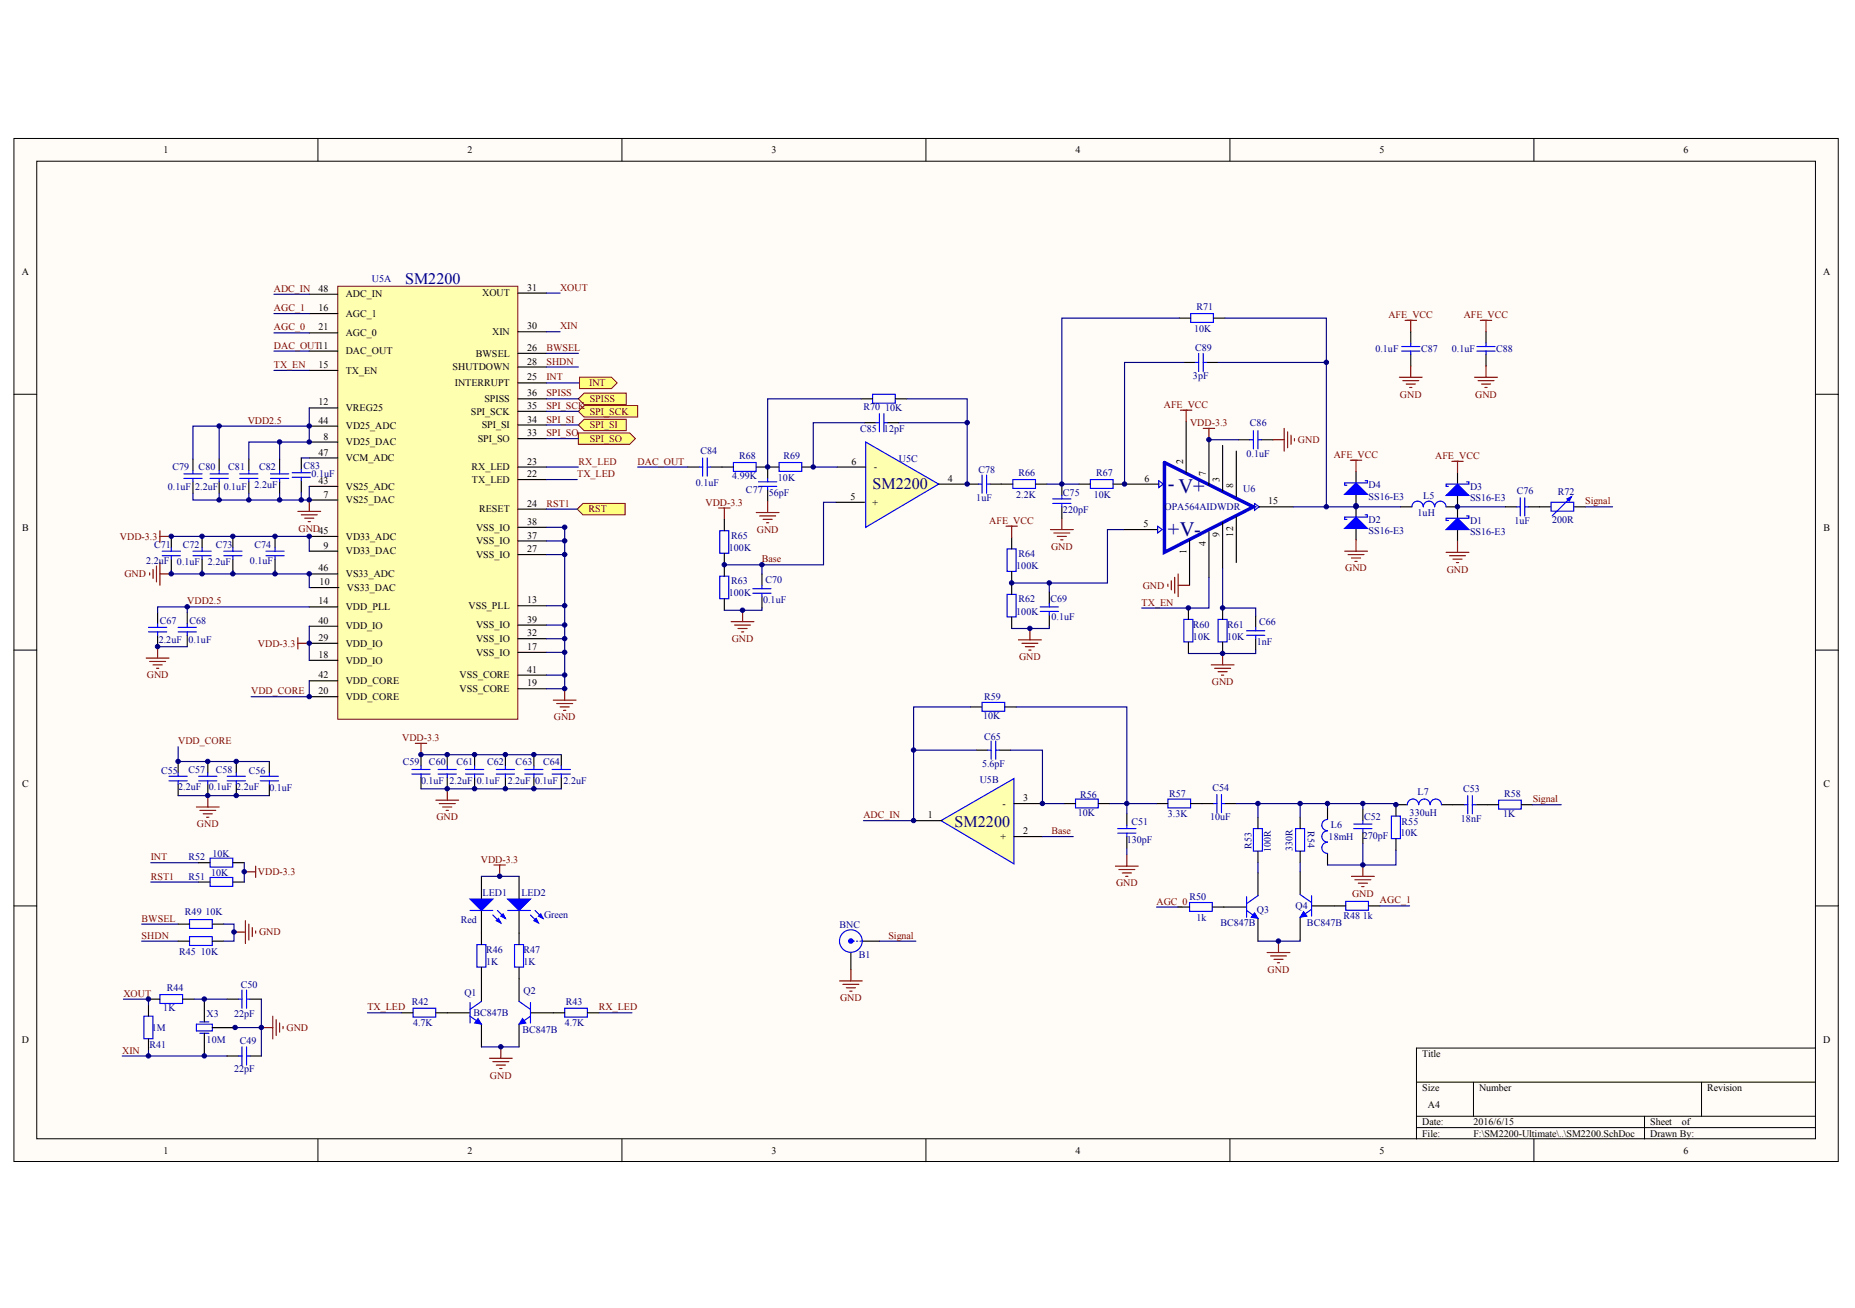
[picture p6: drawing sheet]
<svg xmlns="http://www.w3.org/2000/svg" width="287mm" height="202mm" viewBox="0 0 287 202" stroke-linecap="round" stroke-linejoin="round" font-family="sans-serif">
<defs><g id="words">
<g font-size="3.1" fill="#000080">
<text x="180.6" y="75.7">- V+</text>
<text x="180.6" y="82.9">+V-</text>
</g>
<g font-size="2.5" fill="#000080">
<text x="62.6" y="43.8">SM2200</text>
<text x="134.9" y="75.6">SM2200</text>
<text x="147.6" y="127.8">SM2200</text>
</g>
<g font-size="1.5">
<text x="25.3" y="23.7">1</text>
<text x="72.3" y="23.7">2</text>
<text x="119.3" y="23.7">3</text>
<text x="166.3" y="23.7">4</text>
<text x="213.3" y="23.7">5</text>
<text x="260.3" y="23.7">6</text>
<text x="3.4" y="42.5">A</text>
<text x="49.2" y="45.1">48</text>
<text x="53.5" y="46">ADC_IN</text>
<text x="74.5" y="45.8">XOUT</text>
<text x="81.5" y="44.9">31</text>
<text x="281.9" y="42.5">A</text>
<text x="49.2" y="48.1">16</text>
<text x="49.2" y="51.1">21</text>
<text x="53.5" y="49">AGC_1</text>
<text x="53.5" y="51.9">AGC_0</text>
<text x="76.1" y="51.8">XIN</text>
<text x="81.5" y="50.9">30</text>
<text x="49.2" y="56.9">15</text>
<text x="53.5" y="54.8">DAC_OUT</text>
<text x="53.5" y="57.7">TX_EN</text>
<text x="70" y="57.2">SHUTDOWN</text>
<text x="70.3" y="59.7">INTERRUPT</text>
<text x="73.6" y="55.1">BWSEL</text>
<text x="81.5" y="54.2">26</text>
<text x="81.5" y="56.3">28</text>
<text x="81.5" y="58.8">25</text>
<text x="49.2" y="62.7">12</text>
<text x="49.2" y="65.5">44</text>
<text x="53.5" y="63.5">VREG25</text>
<text x="72.8" y="64.1">SPI_SCK</text>
<text x="74.9" y="62.1">SPISS</text>
<text x="81.5" y="61.3">36</text>
<text x="81.5" y="63.2">35</text>
<text x="81.5" y="65.3">34</text>
<text x="49.2" y="70.4">47</text>
<text x="50" y="67.9">8</text>
<text x="53.5" y="68.8">VD25_DAC</text>
<text x="53.5" y="66.4">VD25_ADC</text>
<text x="53.5" y="71.3">VCM_ADC</text>
<text x="73.9" y="68.3">SPI_SO</text>
<text x="74.5" y="66.2">SPI_SI</text>
<text x="81.5" y="67.4">33</text>
<text x="81.5" y="71.8">23</text>
<text x="131.7" y="71.8">6</text>
<text x="182.9" y="71.7" transform="rotate(-90 182.9 71.7)">2</text>
<text x="49.2" y="74.8">43</text>
<text x="50" y="76.9">7</text>
<text x="53.5" y="75.7">VS25_ADC</text>
<text x="53.5" y="77.8">VS25_DAC</text>
<text x="72.9" y="72.7">RX_LED</text>
<text x="73" y="74.6">TX_LED</text>
<text x="81.5" y="73.7">22</text>
<text x="131.5" y="77.2">5</text>
<text x="135.1" y="72.7">-</text>
<text x="146.5" y="74.4">4</text>
<text x="177" y="74.4">6</text>
<text x="186.4" y="73.6" transform="rotate(-90 186.4 73.6)">7</text>
<text x="188.6" y="74.5" transform="rotate(-90 188.6 74.5)">3</text>
<text x="190.7" y="75.3" transform="rotate(-90 190.7 75.3)">8</text>
<text x="196.1" y="78">15</text>
<text x="3.4" y="82.1">B</text>
<text x="53.5" y="83.4">VD33_ADC</text>
<text x="73.6" y="82">VSS_IO</text>
<text x="74.1" y="79.2">RESET</text>
<text x="81.5" y="78.3">24</text>
<text x="81.5" y="81.1">38</text>
<text x="81.5" y="83.2">37</text>
<text x="134.9" y="78.1">+</text>
<text x="176.8" y="81.5">5</text>
<text x="188.6" y="83" transform="rotate(-90 188.6 83)">9</text>
<text x="190.7" y="82.9" transform="rotate(-90 190.7 82.9)">12</text>
<text x="282" y="82.1">B</text>
<text x="49.2" y="88.3">46</text>
<text x="50" y="84.8">9</text>
<text x="53.5" y="85.7">VD33_DAC</text>
<text x="53.5" y="89.2">VS33_ADC</text>
<text x="73.6" y="84.1">VSS_IO</text>
<text x="73.6" y="86.2">VSS_IO</text>
<text x="81.5" y="85.3">27</text>
<text x="183.4" y="85.6" transform="rotate(-90 183.4 85.6)">1</text>
<text x="186.4" y="84.4" transform="rotate(-90 186.4 84.4)">4</text>
<text x="49.2" y="93.4">14</text>
<text x="49.4" y="90.4">10</text>
<text x="53.5" y="94.3">VDD_PLL</text>
<text x="53.6" y="91.3">VS33_DAC</text>
<text x="72.4" y="94.1">VSS_PLL</text>
<text x="81.5" y="93.2">13</text>
<text x="49.2" y="96.4">40</text>
<text x="49.2" y="99">29</text>
<text x="49.2" y="101.7">18</text>
<text x="53.5" y="97.3">VDD_IO</text>
<text x="53.5" y="99.9">VDD_IO</text>
<text x="73.6" y="97.1">VSS_IO</text>
<text x="73.6" y="99.2">VSS_IO</text>
<text x="73.6" y="101.3">VSS_IO</text>
<text x="81.5" y="96.2">39</text>
<text x="81.5" y="98.3">32</text>
<text x="81.5" y="100.4">17</text>
<text x="49.2" y="104.8">42</text>
<text x="49.2" y="107.3">20</text>
<text x="53.5" y="102.5">VDD_IO</text>
<text x="53.5" y="105.7">VDD_CORE</text>
<text x="71.1" y="104.8">VSS_CORE</text>
<text x="71.1" y="106.9">VSS_CORE</text>
<text x="81.5" y="104">41</text>
<text x="81.5" y="106.1">19</text>
<text x="53.5" y="108.2">VDD_CORE</text>
<text x="3.4" y="121.6">C</text>
<text x="155" y="124.7">-</text>
<text x="158.2" y="123.8">3</text>
<text x="282" y="121.6">C</text>
<text x="143.5" y="126.4">1</text>
<text x="154.7" y="129.8">+</text>
<text x="158.2" y="128.9">2</text>
<text x="3.4" y="161.1">D</text>
<text x="281.9" y="161.1">D</text>
<text x="219.9" y="163.3">Title</text>
<text x="219.9" y="168.6">Size</text>
<text x="219.9" y="173.9">Date:</text>
<text x="220.8" y="171.3">A4</text>
<text x="227.8" y="173.9">2016/6/15</text>
<text x="228.7" y="168.6">Number</text>
<text x="255.1" y="173.9">Sheet</text>
<text x="260" y="173.9">of</text>
<text x="264" y="168.6">Revision</text>
<text x="25.3" y="178.3">1</text>
<text x="72.3" y="178.3">2</text>
<text x="119.3" y="178.3">3</text>
<text x="166.3" y="178.3">4</text>
<text x="213.3" y="178.3">5</text>
<text x="219.9" y="175.6">File:</text>
<text x="227.8" y="175.6">F:\SM2200-Ultimate\..\SM2200.SchDoc</text>
<text x="255.1" y="175.6">Drawn By:</text>
<text x="260.3" y="178.3">6</text>
</g>
<g font-size="1.5" fill="#800000">
<text x="42.4" y="45.1">ADC_IN</text>
<text x="86.6" y="44.9">XOUT</text>
<text x="42.4" y="48.1">AGC_1</text>
<text x="42.4" y="51.1">AGC_0</text>
<text x="42.4" y="53.9">DAC_OUT11</text>
<text x="86.6" y="50.9">XIN</text>
<text x="214.7" y="49.1">AFE_VCC</text>
<text x="226.3" y="49.1">AFE_VCC</text>
<text x="42.4" y="56.9">TX_EN</text>
<text x="84.5" y="54.2">BWSEL</text>
<text x="84.5" y="56.3">SHDN</text>
<text x="84.5" y="58.8">INT</text>
<text x="91.1" y="59.7">INT</text>
<text x="38.3" y="65.5">VDD2.5</text>
<text x="84.5" y="61.3">SPISS</text>
<text x="84.5" y="63.2">SPI_SCK</text>
<text x="84.5" y="65.3">SPI_SI</text>
<text x="91.2" y="62.1">SPISS</text>
<text x="91.2" y="64.1">SPI_SCK</text>
<text x="179.9" y="63">AFE_VCC</text>
<text x="184" y="65.8">VDD-3.3</text>
<text x="216.4" y="61.4">GND</text>
<text x="228.1" y="61.4">GND</text>
<text x="84.5" y="67.4">SPI_SO</text>
<text x="89.4" y="71.8">RX_LED</text>
<text x="91.2" y="66.2">SPI_SI</text>
<text x="91.2" y="68.3">SPI_SO</text>
<text x="98.6" y="71.8">DAC_OUT</text>
<text x="200.7" y="68.5">GND</text>
<text x="206.2" y="70.7">AFE_VCC</text>
<text x="221.9" y="70.9">AFE_VCC</text>
<text x="89.2" y="73.7">TX_LED</text>
<text x="245.1" y="78">Signal</text>
<text x="18.6" y="83.4">VDD-3.3</text>
<text x="46.1" y="82.2">GND45</text>
<text x="84.5" y="78.3">RST1</text>
<text x="91" y="79.2">RST</text>
<text x="109.1" y="78.1">VDD-3.3</text>
<text x="117" y="82.3">GND</text>
<text x="153" y="80.9">AFE_VCC</text>
<text x="19.2" y="89.2">GND</text>
<text x="117.8" y="86.9">Base</text>
<text x="162.5" y="85">GND</text>
<text x="208" y="88.3">GND</text>
<text x="223.7" y="88.5">GND</text>
<text x="29" y="93.4">VDD2.5</text>
<text x="176.5" y="93.6">TX_EN</text>
<text x="176.7" y="91">GND</text>
<text x="39.9" y="99.9">VDD-3.3</text>
<text x="113.1" y="99.2">GND</text>
<text x="22.7" y="104.8">GND</text>
<text x="38.8" y="107.3">VDD_CORE</text>
<text x="157.6" y="102">GND</text>
<text x="187.4" y="105.9">GND</text>
<text x="85.6" y="111.3">GND</text>
<text x="27.5" y="115">VDD_CORE</text>
<text x="62.2" y="114.5">VDD-3.3</text>
<text x="237" y="124">Signal</text>
<text x="30.5" y="127.9">GND</text>
<text x="67.5" y="126.8">GND</text>
<text x="133.5" y="126.4">ADC_IN</text>
<text x="162.6" y="128.9">Base</text>
<text x="23.3" y="132.9">INT</text>
<text x="23.3" y="135.9">RST1</text>
<text x="39.9" y="135.2">VDD-3.3</text>
<text x="74.3" y="133.3">VDD-3.3</text>
<text x="172.5" y="137">GND</text>
<text x="21.9" y="142.4">BWSEL</text>
<text x="178.8" y="139.8">AGC_0</text>
<text x="209" y="138.6">GND</text>
<text x="213.4" y="139.6">AGC_1</text>
<text x="21.9" y="145.1">SHDN</text>
<text x="40.1" y="144.5">GND</text>
<text x="137.4" y="145.1">Signal</text>
<text x="19.1" y="154">XOUT</text>
<text x="129.9" y="154.7">GND</text>
<text x="196" y="150.3">GND</text>
<text x="44.3" y="159.3">GND</text>
<text x="56.8" y="156.1">TX_LED</text>
<text x="92.6" y="156.1">RX_LED</text>
<text x="18.9" y="162.8">XIN</text>
<text x="75.8" y="166.7">GND</text>
</g>
<g font-size="1.5" fill="#000080">
<text x="57.5" y="43.5">U5A</text>
<text x="185" y="47.9">R71</text>
<text x="184.6" y="51.2">10K</text>
<text x="184.4" y="58.6">3pF</text>
<text x="184.8" y="54.2">C89</text>
<text x="212.7" y="54.4">0.1uF</text>
<text x="219.7" y="54.4">C87</text>
<text x="224.5" y="54.4">0.1uF</text>
<text x="231.3" y="54.4">C88</text>
<text x="133.5" y="63.4">R70</text>
<text x="136.8" y="63.5">10K</text>
<text x="193.3" y="65.8">C86</text>
<text x="108.3" y="70.2">C84</text>
<text x="114.3" y="70.9">R68</text>
<text x="121.2" y="70.9">R69</text>
<text x="133" y="66.7">C85</text>
<text x="136.7" y="66.7">12pF</text>
<text x="139" y="71.4">U5C</text>
<text x="192.7" y="70.6">0.1uF</text>
<text x="26" y="75.7">0.1uF 2.2uF 0.1uF</text>
<text x="26.7" y="72.7">C79</text>
<text x="30.7" y="72.7">C80</text>
<text x="35.3" y="72.7">C81</text>
<text x="39.4" y="75.5">2.2uF</text>
<text x="40.1" y="72.7">C82</text>
<text x="46.9" y="72.5">C83</text>
<text x="48.2" y="73.7">0.1uF</text>
<text x="107.6" y="75.1">0.1uF</text>
<text x="113.2" y="74.1">4.99K</text>
<text x="115.3" y="76.2">C77</text>
<text x="118.9" y="76.7">56pF</text>
<text x="120.3" y="74.3">10K</text>
<text x="151" y="77.4">1uF</text>
<text x="151.3" y="73">C78</text>
<text x="157.1" y="76.9">2.2K</text>
<text x="157.5" y="73.6">R66</text>
<text x="164.4" y="76.7">C75</text>
<text x="169.1" y="76.9">10K</text>
<text x="169.5" y="73.6">R67</text>
<text x="192.2" y="76">U6</text>
<text x="211.6" y="77.2">SS16-E3</text>
<text x="211.6" y="75.5">D4</text>
<text x="220.1" y="77.1">L5</text>
<text x="227.3" y="77.4">SS16-E3</text>
<text x="227.3" y="75.7">D3</text>
<text x="234.5" y="76.4">C76</text>
<text x="240.9" y="76.5">R72</text>
<text x="113" y="83.2">R65</text>
<text x="164.4" y="79.4">220pF</text>
<text x="180" y="78.8">OPA564AIDWDR</text>
<text x="211.6" y="82.5">SS16-E3</text>
<text x="211.6" y="80.8">D2</text>
<text x="219.2" y="79.7">1uH</text>
<text x="227.3" y="82.7">SS16-E3</text>
<text x="227.3" y="80.9">D1</text>
<text x="234.2" y="80.9">1uF</text>
<text x="240" y="80.8">200R</text>
<text x="22.6" y="87.1">2.2uF</text>
<text x="23.8" y="84.6">C71</text>
<text x="27.4" y="87.3">0.1uF</text>
<text x="28.2" y="84.6">C72</text>
<text x="32.1" y="87.3">2.2uF</text>
<text x="33.4" y="84.6">C73</text>
<text x="38.6" y="87.1">0.1uF</text>
<text x="39.4" y="84.6">C74</text>
<text x="112.7" y="85.2">100K</text>
<text x="157.1" y="88">100K</text>
<text x="157.5" y="86">R64</text>
<text x="112.7" y="92.2">100K</text>
<text x="113" y="90.2">R63</text>
<text x="118" y="93.2">0.1uF</text>
<text x="118.3" y="90.1">C70</text>
<text x="157.1" y="95">100K</text>
<text x="157.5" y="93.1">R62</text>
<text x="162.4" y="93.1">C69</text>
<text x="162.6" y="95.9">0.1uF</text>
<text x="24.5" y="99.4">2.2uF 0.1uF</text>
<text x="24.7" y="96.4">C67</text>
<text x="29.3" y="96.4">C68</text>
<text x="184.4" y="98.9">10K</text>
<text x="184.4" y="97.1">R60</text>
<text x="189.7" y="98.9">10K</text>
<text x="189.7" y="97.1">R61</text>
<text x="194.3" y="99.7">1nF</text>
<text x="194.7" y="96.6">C66</text>
<text x="152" y="111.2">10K</text>
<text x="152.2" y="108.2">R59</text>
<text x="24.9" y="119.6">C55</text>
<text x="29.1" y="119.4">C57</text>
<text x="33.4" y="119.4">C58</text>
<text x="38.5" y="119.6">C56</text>
<text x="62.3" y="118.2">C59</text>
<text x="66.3" y="118.2">C60</text>
<text x="70.6" y="118.2">C61</text>
<text x="75.3" y="118.2">C62</text>
<text x="79.7" y="118.2">C63</text>
<text x="84" y="118.2">C64</text>
<text x="151.8" y="118.5">5.6pF</text>
<text x="152.2" y="114.3">C65</text>
<text x="27.5" y="122.1">2.2uF</text>
<text x="32.3" y="122.1">0.1uF 2.2uF</text>
<text x="41.6" y="122.2">0.1uF</text>
<text x="65.1" y="121.2">0.1uF 2.2uF 0.1uF</text>
<text x="78.5" y="121.2">2.2uF 0.1uF 2.2uF</text>
<text x="151.5" y="121">U5B</text>
<text x="167" y="123.3">R56</text>
<text x="180.7" y="123.1">R57</text>
<text x="187.4" y="122.2">C54</text>
<text x="219.2" y="122.9">L7</text>
<text x="226.2" y="122.4">C53</text>
<text x="232.6" y="123.1">R58</text>
<text x="166.6" y="126.1">10K</text>
<text x="174.2" y="130.3">130pF</text>
<text x="174.9" y="127.5">C51</text>
<text x="180.6" y="126.3">3.3K</text>
<text x="187.1" y="126.8">10uF</text>
<text x="193.5" y="131.2" transform="rotate(-90 193.5 131.2)">R53</text>
<text x="196.5" y="131.7" transform="rotate(-90 196.5 131.7)">100R</text>
<text x="199.8" y="131.6" transform="rotate(-90 199.8 131.6)">330R</text>
<text x="202.2" y="128.4" transform="rotate(90 202.2 128.4)">R54</text>
<text x="205.4" y="129.8">18mH</text>
<text x="205.8" y="128">L6</text>
<text x="210.7" y="129.6">270pF</text>
<text x="210.9" y="126.8">C52</text>
<text x="216.5" y="129.3">10K</text>
<text x="216.7" y="127.5">R55</text>
<text x="217.9" y="126.1">330uH</text>
<text x="225.9" y="127">18nF</text>
<text x="232.4" y="126.3">1K</text>
<text x="29.1" y="132.9">R52</text>
<text x="29.1" y="135.9">R51</text>
<text x="32.7" y="135.4">10K</text>
<text x="32.8" y="132.4">10K</text>
<text x="28.6" y="141.4">R49</text>
<text x="31.8" y="141.4">10K</text>
<text x="71.3" y="142.6">Red</text>
<text x="74.6" y="138.4">LED1</text>
<text x="80.6" y="138.4">LED2</text>
<text x="84.1" y="141.9">Green</text>
<text x="129.8" y="143.5">BNC</text>
<text x="183.9" y="139.1">R50</text>
<text x="185" y="142.3">1k</text>
<text x="188.7" y="143.1">BC847B</text>
<text x="194.3" y="141">Q3</text>
<text x="200.3" y="140.5">Q4</text>
<text x="202.1" y="143.1">BC847B</text>
<text x="207.7" y="142.1">R48</text>
<text x="210.7" y="142.1">1k</text>
<text x="27.7" y="147.5">R45</text>
<text x="31.1" y="147.5">10K</text>
<text x="75.1" y="149.1">1K</text>
<text x="75.1" y="147.4">R46</text>
<text x="81" y="149.1">1K</text>
<text x="81" y="147.4">R47</text>
<text x="132.8" y="148.1">B1</text>
<text x="25.8" y="153.2">R44</text>
<text x="37.2" y="152.6">C50</text>
<text x="63.7" y="155.3">R42</text>
<text x="71.8" y="153.9">Q1</text>
<text x="81" y="153.7">Q2</text>
<text x="87.5" y="155.3">R43</text>
<text x="23.1" y="161.9">R41</text>
<text x="23.5" y="159.3">1M</text>
<text x="25.3" y="156.3">1K</text>
<text x="31.9" y="161.2">10M</text>
<text x="31.9" y="157.2">X3</text>
<text x="36.2" y="157.2">22pF</text>
<text x="37.1" y="161.4">C49</text>
<text x="63.9" y="158.6">4.7K</text>
<text x="73.2" y="157">BC847B</text>
<text x="80.8" y="159.7">BC847B</text>
<text x="87.3" y="158.6">4.7K</text>
<text x="36.2" y="165.6">22pF</text>
</g>
</g></defs>
<g fill="#fffcf8" stroke="#000" stroke-width=".15">
<path d="M2.2 21.4h282v158.1h-282z"/>
<path d="M5.7 24.9h275v151.1h-275z"/>
</g>
<g fill="none" stroke="#000" stroke-width=".15">
<path d="M49.2 21.4v3.5M96.2 21.4v3.5M143.2 21.4v3.5M190.2 21.4v3.5M237.2 21.4v3.5M2.2 60.9h3.5M280.7 60.9h3.5M2.2 100.5h3.5M280.7 100.5h3.5M2.2 140h3.5M280.7 140h3.5M49.2 176v3.5"/>
<path d="M96.2 176v3.5M143.2 176v3.5M190.2 176v3.5M219 167.2h61.7M219 172.5h61.7M219 174.3h61.7M227.8 167.2v5.3M237.2 176v3.5M254.3 172.5v3.5M263.1 167.2v5.3M280.7 162h-61.7v14"/>
</g>
<path d="M52.2 44.2h27.9v67h-27.9z" fill="#ffffb0" stroke="#800000" stroke-width=".15"/>
<g fill="none" stroke="#000" stroke-width=".18">
<path d="M47.8 45.5h4.4M47.8 48.5h4.4M47.8 51.4h4.4M47.8 54.3h4.4M47.8 57.2h4.4M80.1 45.3h4.4M80.1 51.3h4.4M80.1 54.6h4.4M80.1 56.7h4.4M80.1 59.2h4.4M47.8 63h4.4M47.8 68.3h4.4"/>
<path d="M47.8 65.9h4.4M47.8 70.8h4.4M47.8 75.2h4.4M47.8 77.3h4.4M80.1 61.6h4.4M80.1 63.6h4.4M80.1 65.7h4.4M80.1 67.8h4.4M80.1 72.2h4.4M80.1 74.1h4.4M80.1 78.7h4.4M47.8 82.9h4.4"/>
<path d="M47.8 85.2h4.4M47.8 88.7h4.4M47.8 96.8h4.4M47.8 99.4h4.4M47.8 93.8h4.4M48 90.8h4.4M80.1 81.5h4.4M80.1 83.6h4.4M80.1 85.7h4.4M80.1 93.6h4.4M80.1 96.6h4.4M80.1 98.7h4.4"/>
<path d="M47.8 102.1h4.4M47.8 105.2h4.4M47.8 107.7h4.4M80.1 100.8h4.4M80.1 104.3h4.4M80.1 106.4h4.4"/>
</g>
<path d="M84.5 45.3h2.1M84.5 51.3h2.1" fill="none" stroke="#000080" stroke-width=".18"/>
<g fill="#ffff80" stroke="#800000" stroke-width=".15">
<path d="M89.4 61.6l.9-.8h6.5v1.7h-6.5z" fill-rule="evenodd"/>
<path d="M89.4 63.6l.9-.9h8.3v1.7h-8.3z" fill-rule="evenodd"/>
<path d="M89.4 65.7l.9-.9h6.5v1.8h-6.5z" fill-rule="evenodd"/>
<path d="M89.4 66.9h8l.8 .9-.8 .9h-8z" fill-rule="evenodd"/>
</g>
<path d="M84.5 54.6h4.9M84.5 56.7h4.9M84.5 59.2h5.1M84.5 61.6h4.9M84.5 63.6h4.9M84.5 65.7h4.9M84.5 67.8h4.9M84.5 72.2h4.9M84.5 74.1h4.7" fill="none" stroke="#000080" stroke-width=".18"/>
<path d="M89.2 78.7l.9-.9h6.6v1.8h-6.6z" fill-rule="evenodd" fill="#ffff80" stroke="#800000" stroke-width=".15"/>
<g fill="none" stroke="#000080" stroke-width=".18">
<path d="M42.4 45.5h5.4M42.4 48.5h5.4M42.4 51.4h5.4M42.4 54.3h5.4M42.4 57.2h5.4M38.5 76.2v1.1M46.6 70.8h1.2M47.8 65.9h-18v5M84.5 78.7h4.7M24.4 99.9h4.6M42.5 88.2v.5M84.5 83.6h2.8"/>
<path d="M84.5 85.7h2.8M84.5 93.6h2.8M84.5 96.6h2.8M84.5 98.7h2.8M84.5 81.5h3M84.5 100.8h2.8M84.5 104.3h2.8"/>
</g>
<g fill="none" stroke="#800000" stroke-width=".18">
<path d="M46.1 79h3.5M46.6 79.6h2.5M47.8 77.3v1.7M23.1 88.5v.4M23.7 88v1.4M24.2 87.5v2.4M24.4 99.9v1.8M24.7 86.9v3.6M24.7 88.7h1.8M46.1 98.5v1.8M46.1 99.4h1.7M47.1 80.1h1.4"/>
<path d="M47.6 80.6h.4M22.6 101.7h3.5M23.1 102.2h2.5M23.7 102.8h1.4M24.2 103.3h.3M85.5 108.2h3.6M86.1 108.7h2.4M86.6 109.3h1.4M87.1 109.8h.4M87.3 106.4v1.8"/>
</g>
<g fill="none" stroke="#000" stroke-width=".18">
<path d="M29.8 70.9v1.8M29.8 74.5v1.7M33.9 70.9v1.8M33.9 74.5v1.7M38.5 70.9v1.8M38.5 74.5v1.7M43.2 70.9v1.8M43.2 74.5v1.7M46.6 70.8v1.7M46.6 74.3v1.7M24.4 94.7v1.7M24.4 98.2v1.7"/>
<path d="M29 94.7v1.7M29 98.2v1.7M36 82.9v1.8M36 86.4v1.8M42.5 82.9v1.8M42.5 86.4v1.8"/>
</g>
<g fill="none" stroke="#00f" stroke-width=".18">
<path d="M28.4 73.2h2.8M28.4 73.9h2.8M29.8 72.7v.5M29.8 73.9v.6M32.5 73.2h2.8M32.5 73.9h2.8M33.9 72.7v.5M33.9 73.9v.6M37.1 73.2h2.8M37.1 73.9h2.8M38.5 72.7v.5M38.5 73.9v.6"/>
<path d="M41.8 73.2h2.8M41.8 73.9h2.8M43.2 72.7v.5M43.2 73.9v.6M45.2 73.1h2.8M45.2 73.8h2.8M46.6 72.5v.6M46.6 73.8v.5M23 97h2.8M23 97.7h2.8M24.4 96.4v.6M24.4 97.7v.5"/>
<path d="M27.5 97h2.9M27.5 97.7h2.9M29 96.4v.6M29 97.7v.5M34.6 85.2h2.8M34.6 85.9h2.8M36 84.7v.5M36 85.9v.5M41.1 85.2h2.8M41.1 85.9h2.8M42.5 84.7v.5M42.5 85.9v.5"/>
</g>
<path d="M89.6 58.3h4.9l.9 .9-.9 .9h-4.9z" fill-rule="evenodd" fill="#ffff80" stroke="#800000" stroke-width=".15"/>
<g fill="none" stroke="#000" stroke-width=".18">
<path d="M149.5 74.8h1.8M153.1 74.8h1.7M166.8 74.8h1.8M172.1 74.8h7.1M183.4 65.2v7.9M186.9 68v7M189 68.8v7.1M191.1 69.7v7M191.1 79.9v7M191.5 68h1.8M194.7 78.3h5.3M195 68h1.8"/>
<path d="M26.5 82.9v1.8M26.5 86.4v1.8M31.2 82.9v1.8M31.2 86.4v1.8M173.7 81.8h5.3M183.9 83.4v7.1M186.9 82.2v7M189 80.8v7M27.5 117.7v1.7M32.1 117.7v1.7M36.5 117.7v1.7M41.6 117.7v1.7"/>
<path d="M65.1 116.6v1.8M69.1 116.6v1.8M73.4 116.6v1.8M78.1 116.6v1.8M82.5 116.6v1.8M86.8 116.6v1.8M27.5 121.2v1.8M30.7 133.3h1.8M30.7 136.3h1.8M32.1 121.2v1.8M36 133.3h1.8M36 136.3h1.8"/>
<path d="M36.5 121.2v1.8M41.6 121.2v1.8M65.1 120.1v1.8M69.1 120.1v1.8M73.4 120.1v1.8M74.4 135.4v3.5M78.1 120.1v1.8M80.3 135.4v3.5M82.5 120.1v1.8M86.8 120.1v1.8M23 154.4h1.7M23 155.3v1.7"/>
<path d="M27.5 142.8h1.8M27.5 145.5h1.8M28.2 154.4h1.8M31.6 154.4v3.5M31.6 159.7v3.5M32.8 142.8h1.8M32.8 145.5h1.8M32.8 158.8h3.6M35.1 154.4h1.8M38.6 154.4h1.8M62.1 156.5h1.8M67.4 156.5h5.3"/>
<path d="M74.4 140.7v5.3M74.4 149.5v5.3M74.4 158.3v3.5M80.3 140.7v5.3M80.3 149.5v5.3M80.3 158.3v3.5M82 156.5h5.3M90.8 156.5h1.8M23 160.6v1.7M35.1 163.2h1.8M38.6 163.2h1.8"/>
</g>
<g fill="none" stroke="#00f" stroke-width=".18">
<path d="M151.3 74.8h.5M151.8 73.4v2.8M152.5 73.4v2.8M152.5 74.8h.6M168.6 74.1h3.5v1.4h-3.5zM193.3 68h.5M193.8 66.6v2.8M194.5 66.6v2.8M194.5 68h.5M25.1 85.2h2.8M25.1 85.9h2.8M26.5 84.7v.5"/>
<path d="M26.5 85.9v.5M29.8 85.2h2.9M29.8 85.9h2.9M31.2 84.7v.5M31.2 85.9v.5M26.1 120h2.9M27.5 119.4v.6M30.7 120h2.8M32.1 119.4v.6M35.1 120h2.8M36.5 119.4v.6M40.2 120h2.9"/>
<path d="M41.6 119.4v.6M63.7 118.9h2.8M63.7 119.6h2.8M65.1 118.4v.5M65.1 119.6v.5M67.7 118.9h2.9M67.7 119.6h2.9M69.1 118.4v.5M69.1 119.6v.5M72 118.9h2.8M72 119.6h2.8M73.4 118.4v.5"/>
<path d="M73.4 119.6v.5M76.7 118.9h2.9M76.7 119.6h2.9M78.1 118.4v.5M78.1 119.6v.5M81.1 118.9h2.9M81.1 119.6h2.9M82.5 118.4v.5M82.5 119.6v.5M85.4 118.9h2.8M85.4 119.6h2.8M86.8 118.4v.5"/>
<path d="M86.8 119.6v.5M26.1 120.7h2.9M27.5 120.7v.5M30.7 120.7h2.8M32.1 120.7v.5M32.5 132.6h3.5v1.4h-3.5zM32.5 135.6h3.5v1.4h-3.5zM35.1 120.7h2.8M36.5 120.7v.5M40.2 120.7h2.9M41.6 120.7v.5M22.3 157h1.3v3.5h-1.3z"/>
<path d="M24.7 153.7h3.5v1.4h-3.5zM29.3 142.1h3.5v1.4h-3.5zM29.3 144.7h3.5v1.4h-3.5zM30.4 158.3h2.4v1h-2.4zM30.9 157.9h1.4M30.9 159.7h1.4M36.9 154.4h.5M37.4 153v2.8M38.1 153v2.8M38.1 154.4h.5M63.9 155.8h3.5v1.4h-3.5zM72.7 140.7h3.5"/>
<path d="M72.7 157l1.7 1.3M72.7 154.9v3.2M73.7 146h1.4v3.5h-1.4zM74.4 154.8l-1.7 1.2M76.2 141.4l1.2 1.2M76.9 140.7l1.2 1.2M78.5 140.7h3.5M79.6 146h1.3v3.5h-1.3zM80.3 154.8l1.7 1.2M82 141.4l1.3 1.2M82 157l-1.7 1.3M82 154.9v3.2"/>
<path d="M82.7 140.7l1.3 1.2M87.3 155.8h3.5v1.4h-3.5zM36.9 163.2h.5M37.4 161.8v2.8M38.1 161.8v2.8M38.1 163.2h.5"/>
</g>
<g fill="none" stroke="#800000" stroke-width=".18">
<path d="M182.5 63.4h1.8M183.4 63.4v1.8M186 66.2h1.8M186.9 66.2v1.8M196.8 68h1.8M198.6 66.2v3.5M199.1 66.7v2.5M199.6 67.3v1.4M200.1 67.8v.3M24.7 82v1.8M24.7 82.9h1.8M162.4 81.8h3.5"/>
<path d="M162.9 82.4h2.5M163.5 82.9h1.4M164 83.4h.4M164.2 80.1v1.7M180.6 90.3v.3M181.1 89.8v1.4M181.6 89.2v2.5M182.2 88.7v3.5M182.2 90.5h1.7M64.2 114.9h1.8M65.1 114.9v1.7M30.4 124.7h3.5"/>
<path d="M30.9 125.2h2.5M31.4 125.8h1.4M31.9 126.3h.4M32.1 123v1.7M37.8 134.7h1.7M39.5 133.9v1.7M67.4 123.7h3.5M67.9 124.2h2.5M68.4 124.7h1.5M69 125.2h.3M69.1 121.9v1.8M76.4 133.7h1.7"/>
<path d="M77.3 133.7v1.7M36.2 144h1.7M37.9 142.3v3.5M38.5 142.8v2.5M39 143.3v1.4M39.5 143.9v.3M40.4 158.8h1.8M42.2 157v3.6M42.7 157.6v2.4M43.2 158.1v1.4M43.8 158.6v.4M75.7 163.5h3.5"/>
<path d="M76.2 164.1h2.5M76.7 164.6h1.4M77.3 165.1h.3M77.4 161.8v1.7"/>
</g>
<g fill="none" stroke="#000080" stroke-width=".18">
<path d="M29.8 76.2v1.1h13.4v-1.1M33.9 65.9v5M33.9 76.2v1.1M43.2 68.3v2.6M43.2 77.3h3.4M47.8 75.2v2.1h-1.2v-1.3M47.8 63v5.3h-9.3v2.6M24.4 94.7v-.9h4.6v.9M26.5 88.2v.5h21.3v2.1h.2M26.5 83.1v-.2h21.3v2.3M29 93.8h18.8M31.2 88.2v.5"/>
<path d="M36 88.2v.5M47.8 96.8v5.3M87.3 81.5v24.9h-2.8M27.5 115.4v2.3h14.1M47.8 105.2v2.5h-9M65.1 116.6h21.7M23.3 133.3h7.4M23.3 136.3h7.4M27.5 123h14.1M37.8 133.3v3M65.1 121.9h21.7M74.4 135.4h5.9"/>
<path d="M19.1 154.4h3.9v.9M21.9 142.8h5.6M21.9 145.5h5.6M30 154.4h5.1M34.6 142.8h1.6v2.7h-1.6M36.4 158.8h4M40.4 154.4v8.8M56.8 156.5h5.3M92.6 156.5h5.1M18.9 163.2h16.2M23 162.3v.9M74.4 161.8h5.9"/>
</g>
<g fill="#00f" stroke="#00f" stroke-width=".18">
<path d="M72.7 138.9h3.5l-1.8 1.8z"/>
<path d="M76.7 142.3l.4-.4 .3 .7z"/>
<path d="M77.4 141.6l.4-.4 .3 .7z"/>
<path d="M78.5 138.9h3.5l-1.7 1.8z"/>
<path d="M82.5 142.3l.4-.4 .4 .7z"/>
<path d="M83.3 141.6l.3-.4 .4 .7z"/>
</g>
<g fill="#00f" stroke="#00f" stroke-width=".15">
<path d="M73.9 157.4l.5 .9-1-.2z"/>
<path d="M80.8 157.4l.5 .7-1 .2z"/>
</g>
<path d="M180 71.5l13.8 6.8-13.8 7.1z" fill="none" stroke="#00c" stroke-width=".53"/>
<path d="M179.2 74.3l.7 .5-.7 .5zM194 77.8l.7 .5-.7 .6zM179 81.3l.7 .5-.7 .6z" fill="none" stroke="#00c" stroke-width=".18"/>
<path d="M133.9 68.3l11.2 6.5-11.2 6.7z" fill-rule="evenodd" fill="#ffffb0" stroke="#00f" stroke-width=".18"/>
<g fill="none" stroke="#000" stroke-width=".18">
<path d="M182.3 49.2h1.8M183 56h1.8M186.6 56h1.7M187.6 49.2h1.8M106.3 72.2h1.8M109.9 72.2h3.5M116.9 72.2h3.6M118.7 72.2v1.7M118.7 75.7v1.8M124 72.2h1.7M129.3 77.6h4.4M129.4 72.2h4.5"/>
<path d="M133.1 61.6h1.8M133.7 65.3h1.7M137.2 65.3h1.8M138.4 61.6h1.8M145.1 74.8h4.4M154.8 74.8h1.8M160.1 74.8h1.8M164.2 74.8v1.8M164.2 78.3v1.8M209.7 72.9v1.7M209.7 76.4v3.5M216.5 78.3h1.8"/>
<path d="M223.6 78.3h1.8M225.4 73.1v1.7M225.4 76.6v3.5M232.8 78.3h1.7M236.3 78.3h1.7M112 80.3v1.7M112 85.5v3.5M112 92.6v1.7M117.8 88.7v1.8M117.8 92.2v1.8M156.4 83.1v1.7M156.4 88.3v3.6"/>
<path d="M156.4 95.4v1.7M162.2 91.5v1.8M162.2 95v1.8M183.7 94v1.7M183.7 99.2v1.8M189 94v1.7M189 99.2v1.8M194.1 95.2v1.8M194.1 98.7v1.8M209.7 81.7v1.7M225.4 81.8v1.8"/>
</g>
<g fill="none" stroke="#00f" stroke-width=".18">
<path d="M184.1 48.5h3.5v1.3h-3.5zM184.8 56h.5M185.3 54.6v2.8M186 54.6v2.8M186 56h.6M108.1 72.2h.5M108.6 70.8v2.8M109.3 70.8v2.8M109.3 72.2h.6M113.4 71.5h3.5v1.3h-3.5zM117.3 74.5h2.8M117.3 75.2h2.8"/>
<path d="M118.7 73.9v.6M118.7 75.2v.5M120.5 71.5h3.5v1.3h-3.5zM134.9 60.9h3.5v1.4h-3.5zM135.4 65.3h.6M136 63.9v2.8M136.7 63.9v2.8M136.7 65.3h.5M156.6 74.1h3.5v1.4h-3.5zM162.8 77.8h2.8M162.8 77.1h2.8M164.2 76.6v.5"/>
<path d="M164.2 77.8v.5M211.1 74.3h.3v.3h-3.5v.4h.4M211.1 79.6h.3v.3h-3.5v.4h.4M221.8 78.3a.88 .88 0 0 0-.9-.8 .88 .88 0 0 0-.9 .8 .87 .87 0 0 0-.8-.8 .87 .87 0 0 0-.9 .8M223.6 78.3a.87 .87 0 0 0-.9-.8 .87 .87 0 0 0-.9 .8M226.8 74.5h.3v.3h-3.5v.4h.3M226.8 79.7h.3v.4h-3.5v.3h.3M234.5 78.3h.5M235 76.9v2.8M235.8 76.9v2.8M235.8 78.3h.5M111.3 82h1.4v3.5h-1.4z"/>
<path d="M111.3 89h1.4v3.5h-1.4zM116.4 91h2.8M116.4 91.7h2.8M117.8 90.5v.5M117.8 91.7v.5M155.7 84.8h1.4v3.5h-1.4zM155.7 91.9h1.4v3.4h-1.4zM160.8 94.5h2.8M160.8 93.8h2.8M162.2 93.3v.5M162.2 94.5v.5M183 95.7h1.4v3.5h-1.4z"/>
<path d="M188.3 95.7h1.4v3.5h-1.4zM192.7 97.5h2.9M192.7 98.2h2.9M194.1 97v.5M194.1 98.2v.5"/>
</g>
<g fill="none" stroke="#800000" stroke-width=".18">
<path d="M111.1 78.5h1.8M112 78.5v1.8M116.9 79.2h3.6M117.5 79.7h2.4M118.7 77.5v1.7M208.8 71.1h1.7M209.7 71.1v1.8M224.5 71.3h1.7M225.4 71.3v1.8M113 96.1h3.6M113.6 96.6h2.4M114.1 97.1h1.4"/>
<path d="M114.6 97.7h.4M114.8 94.3v1.8M118 80.3h1.4M118.5 80.8h.4M155.5 81.3h1.8M156.4 81.3v1.8M157.5 98.9h3.5M158 99.4h2.5M158.5 99.9h1.4M159.2 97.1v1.8M207.9 85.2h3.5M208.4 85.7h2.5"/>
<path d="M209 86.2h1.4M209.5 86.8h.3M209.7 83.4v1.8M223.6 85.4h3.5M224.1 85.9h2.5M224.6 86.4h1.5M225.2 86.9h.3M225.4 83.6v1.8M159.1 100.5h.3M187.3 102.8h3.5M187.8 103.3h2.5M188.3 103.8h1.4"/>
<path d="M188.9 104.3h.3M189 101v1.8"/>
</g>
<g fill="none" stroke="#000080" stroke-width=".18">
<path d="M182.3 49.2h-18.1v25.6M183 56h-9.1v18.8M188.3 56h16.8M189.4 49.2h15.7v29.1h-5.1M98.6 72.2h7.7M129.3 77.6h-2v9.7h-15.3M133.1 61.6h-14.4v10.6M133.7 65.3h-8v6.9h3.7M139 65.3h10.5M140.2 61.6h9.3v13.2M161.9 74.8h4.9M186.9 68h4.6"/>
<path d="M205.1 78.3h11.4M209.7 78.2v.1M225.4 78.3h7.4M245.1 78.3h4.2M117.8 94v.3h-5.8M117.8 87.3v1.4M162.2 96.8v.3h-5.8M162.2 90.1v1.4M173.7 81.8h-2.5v8.3h-14.8M186.9 89.2v4.8h-10.4M189 87.8v6.2h5.1v1.2M194.1 100.5v.5h-10.4"/>
</g>
<g fill="#00f" stroke="#00f" stroke-width=".18">
<path d="M207.9 76.4l1.8-1.8 1.7 1.8z"/>
<path d="M207.9 81.7l1.8-1.8 1.7 1.8z"/>
<path d="M223.6 76.6l1.8-1.8 1.7 1.8z"/>
<path d="M223.6 81.8l1.8-1.7 1.7 1.7z"/>
</g>
<path d="M145.5 126.8l11.3-6.5v13.2z" fill-rule="evenodd" fill="#ffffb0" stroke="#00f" stroke-width=".18"/>
<g fill="none" stroke="#000" stroke-width=".18">
<path d="M218.1 51.3v1.7M218.1 54.8v1.7M229.8 51.3v1.7M229.8 54.8v1.7M238 78.3h1.8M243.3 78.3h1.8M150.1 109.3h1.7M151 115.9h1.7M154.5 115.9h1.7M155.4 109.3h1.7M141.3 126.8h4.4M156.8 124.2h4.4"/>
<path d="M156.8 129.3h4.4M164.5 124.2h1.8M169.8 124.2h1.8M174.2 125.8v1.7M174.2 129.3v1.7M178.8 124.2h1.8M184.1 124.2h3.5M189.4 124.2h1.7M194.5 126.3v1.8M194.5 131.6v1.7M194.5 134.9v3.5M201 126.3v1.8"/>
<path d="M201 131.6v1.7M201 134.7v3.5M205.3 124.9v1.7M205.3 131.9v1.8M210.7 125.1v1.7M210.7 128.6v1.7M215.8 129.6v1.8M217.6 124.4h-1.8v1.7M222.9 124.4h3.5M228.2 124.4h3.5M235.2 124.4h1.8M131.6 147.2v2.6"/>
<path d="M133.3 145.5h2.7M182.2 140.2h1.7M187.4 140.2h5.3M194.5 141.9v3.6M201 141.8v3.5M202.8 140h5.3M211.6 140h1.8"/>
</g>
<g fill="none" stroke="#00f" stroke-width=".18">
<path d="M216.7 53.6h2.8M216.7 54.3h2.8M218.1 53v.6M218.1 54.3v.5M228.3 53.6h2.9M228.3 54.3h2.9M229.8 53v.6M229.8 54.3v.5M239.8 77.6h3.5v1.4h-3.5zM242.6 77.1l-2.6 2.6M151.8 108.6h3.5v1.3h-3.5zM152.7 115.9h.5"/>
<path d="M153.2 114.5v2.8M153.9 114.5v2.8M153.9 115.9h.6M166.3 123.5h3.5v1.4h-3.5zM172.8 128.1h2.8M172.8 128.8h2.8M174.2 127.5v.6M174.2 128.8v.5M180.6 123.5h3.5v1.4h-3.5zM183.9 139.5h3.5v1.3h-3.5zM187.6 124.2h.6M188.2 122.8v2.8"/>
<path d="M188.9 122.8v2.8M188.9 124.2h.5M192.7 138.6v3.2M193.8 128.1h1.4v3.4h-1.4zM194.5 138.4l-1.8 1.3M200.3 128.1h1.4v3.4h-1.4zM201 138.2l1.8 1.3M202.8 138.4v3.2M205.3 128.4a.88 .88 0 0 0-.9 .9 .88 .88 0 0 0 .9 .9 .86 .86 0 0 0-.9 .8 .86 .86 0 0 0 .9 .9M205.3 126.6a.86 .86 0 0 0-.9 .9 .86 .86 0 0 0 .9 .9M208.1 139.3h3.5v1.4h-3.5zM209.3 128.1h2.8"/>
<path d="M209.3 127.4h2.8M210.7 126.8v.6M210.7 128.1v.5M215.1 126.1h1.4v3.5h-1.4zM221.1 124.4a.88 .88 0 0 0-.9-.9 .88 .88 0 0 0-.9 .9 .87 .87 0 0 0-.8-.9 .87 .87 0 0 0-.9 .9M222.9 124.4a.87 .87 0 0 0-.9-.9 .87 .87 0 0 0-.9 .9M226.4 124.4h.5M226.9 123v2.8M227.6 123v2.8M227.6 124.4h.6M231.7 123.7h3.5v1.3h-3.5zM131.9 145.5h.2"/>
<path d="M132.4 145.5h.2M133 145.5h.1M192.7 140.7l1.8 1.2M202.8 140.5l-1.8 1.3"/>
<circle cx="131.6" cy="145.4" r="1.75"/>
</g>
<g fill="none" stroke="#000080" stroke-width=".18">
<path d="M141.3 115.9v10.9h-7.8M150.1 109.3h-8.8v6.6h9.7M156.2 115.9h5v8.3h3.3M157.1 109.3h17.1v14.9h-2.6M161.2 129.3h4.7M174.2 131v1.1M178.8 124.2h-4.6v1.6M191.1 124.2h3.4M194.5 126.3v-2.1h6.5v2.1M194.5 133.3v1.6M201 133.3v1.4M201 124.2h4.3"/>
<path d="M210.7 124.2v.9M210.7 130.3v3.4M215.8 131.4v2.3h-10.5M215.8 124.4v-.2h-10.5v.7M237 124.4h4.4M136 145.5h5.6M178.8 140.2h3.4M201 145.3v.2h-6.5M213.4 140h4.5"/>
</g>
<g fill="none" stroke="#800000" stroke-width=".18">
<path d="M216.4 58.3h3.5M216.9 58.8h2.5M217.2 49.5h1.8M217.4 59.4h1.4M217.9 59.9h.4M218.1 49.5v1.8M218.1 56.5v1.8M228 58.3h3.5M228.5 58.8h2.5M228.9 49.5h1.7M229.1 59.4h1.4M229.6 59.9h.3"/>
<path d="M229.8 49.5v1.8M229.8 56.5v1.8M172.5 133.9h3.5M173 134.4h2.5M173.5 134.9h1.4M174 135.4h.4M174.2 132.1v1.8M209 135.4h3.5M209.5 136h2.5M210 136.5h1.4M210.5 137h.4M210.7 133.7v1.7"/>
<path d="M129.8 151.6h3.5M130.3 152.1h2.5M130.9 152.7h1.4M131.4 153.2h.3M131.6 149.8v1.8M195.9 147.2h3.5M196.4 147.7h2.5M197 148.3h1.4M197.5 148.8h.3M197.7 145.5v1.7"/>
</g>
<g fill="#00f" stroke="#00f" stroke-width=".15">
<path d="M194 141.1l.5 .8-1.1-.1z"/>
<path d="M201.6 140.9l.5 .7-1.1 .2z"/>
</g>
<circle cx="131.6" cy="145.4" r=".34" fill="#00f" stroke="#00f" stroke-width=".18"/>
<path d="M242.3 77.1l.7-.4-.4 .8z" fill="#00f" stroke="#00f" stroke-width=".18"/>
<g fill="#000080" stroke="#000080" stroke-width=".15">
<circle cx="23" cy="163.2" r=".34"/>
<circle cx="23" cy="154.4" r=".34"/>
<circle cx="24.4" cy="99.9" r=".34"/>
<circle cx="26.5" cy="88.7" r=".34"/>
<circle cx="26.5" cy="82.9" r=".34"/>
<circle cx="27.5" cy="117.7" r=".34"/>
<circle cx="28.9" cy="93.8" r=".34"/>
<circle cx="31.2" cy="88.7" r=".34"/>
<circle cx="31.2" cy="82.9" r=".34"/>
<circle cx="31.6" cy="163.2" r=".34"/>
<circle cx="31.6" cy="154.4" r=".34"/>
<circle cx="32.1" cy="122.9" r=".34"/>
<circle cx="32.1" cy="117.7" r=".34"/>
<circle cx="33.9" cy="77.3" r=".34"/>
<circle cx="33.9" cy="65.8" r=".34"/>
<circle cx="36" cy="88.7" r=".34"/>
<circle cx="36" cy="82.9" r=".34"/>
<circle cx="36.2" cy="144" r=".34"/>
<circle cx="36.4" cy="158.8" r=".34"/>
<circle cx="36.5" cy="122.9" r=".34"/>
<circle cx="36.5" cy="117.7" r=".34"/>
<circle cx="37.8" cy="134.7" r=".34"/>
<circle cx="38.5" cy="77.3" r=".34"/>
<circle cx="40.4" cy="158.8" r=".34"/>
<circle cx="42.5" cy="88.7" r=".34"/>
<circle cx="42.5" cy="82.9" r=".34"/>
<circle cx="43.2" cy="77.3" r=".34"/>
<circle cx="43.2" cy="68.3" r=".34"/>
<circle cx="46.6" cy="77.3" r=".34"/>
<circle cx="47.8" cy="107.7" r=".34"/>
<circle cx="47.8" cy="99.4" r=".34"/>
<circle cx="47.8" cy="88.7" r=".34"/>
<circle cx="47.8" cy="82.9" r=".34"/>
<circle cx="47.8" cy="77.3" r=".34"/>
<circle cx="47.8" cy="68.3" r=".34"/>
<circle cx="47.8" cy="65.8" r=".34"/>
<circle cx="65.1" cy="116.6" r=".34"/>
<circle cx="69.1" cy="121.9" r=".34"/>
<circle cx="69.1" cy="116.6" r=".34"/>
<circle cx="73.4" cy="121.9" r=".34"/>
<circle cx="73.4" cy="116.6" r=".34"/>
<circle cx="77.3" cy="135.4" r=".34"/>
<circle cx="77.4" cy="161.8" r=".34"/>
<circle cx="78.1" cy="121.9" r=".34"/>
<circle cx="78.1" cy="116.6" r=".34"/>
<circle cx="82.5" cy="121.9" r=".34"/>
<circle cx="82.5" cy="116.6" r=".34"/>
<circle cx="87.3" cy="106.4" r=".34"/>
<circle cx="87.3" cy="104.3" r=".34"/>
<circle cx="87.3" cy="100.8" r=".34"/>
<circle cx="87.3" cy="98.7" r=".34"/>
<circle cx="87.3" cy="96.6" r=".34"/>
<circle cx="87.3" cy="93.6" r=".34"/>
<circle cx="87.3" cy="85.7" r=".34"/>
<circle cx="87.3" cy="83.6" r=".34"/>
<circle cx="87.3" cy="81.5" r=".34"/>
<circle cx="112" cy="87.3" r=".34"/>
<circle cx="114.8" cy="94.3" r=".34"/>
<circle cx="117.8" cy="87.3" r=".34"/>
<circle cx="118.7" cy="72.2" r=".34"/>
<circle cx="125.7" cy="72.2" r=".34"/>
<circle cx="141.3" cy="126.8" r=".34"/>
<circle cx="141.3" cy="115.9" r=".34"/>
<circle cx="149.5" cy="74.8" r=".34"/>
<circle cx="149.5" cy="65.3" r=".34"/>
<circle cx="156.4" cy="90.1" r=".34"/>
<circle cx="159.2" cy="97.1" r=".34"/>
<circle cx="161.2" cy="124.2" r=".34"/>
<circle cx="162.2" cy="90.1" r=".34"/>
<circle cx="164.2" cy="74.8" r=".34"/>
<circle cx="173.9" cy="74.8" r=".34"/>
<circle cx="174.2" cy="124.2" r=".34"/>
<circle cx="183.7" cy="94" r=".34"/>
<circle cx="186.9" cy="67.9" r=".34"/>
<circle cx="189" cy="101" r=".34"/>
<circle cx="189" cy="94" r=".34"/>
<circle cx="194.5" cy="124.2" r=".34"/>
<circle cx="197.7" cy="145.4" r=".34"/>
<circle cx="201" cy="124.2" r=".34"/>
<circle cx="205.1" cy="78.3" r=".34"/>
<circle cx="205.1" cy="56" r=".34"/>
<circle cx="205.2" cy="124.2" r=".34"/>
<circle cx="209.7" cy="78.3" r=".34"/>
<circle cx="209.7" cy="78.1" r=".34"/>
<circle cx="210.7" cy="133.7" r=".34"/>
<circle cx="210.7" cy="124.2" r=".34"/>
<circle cx="215.8" cy="124.3" r=".34"/>
<circle cx="225.3" cy="78.3" r=".34"/>
</g>
<use href="#words"/>
</svg>
